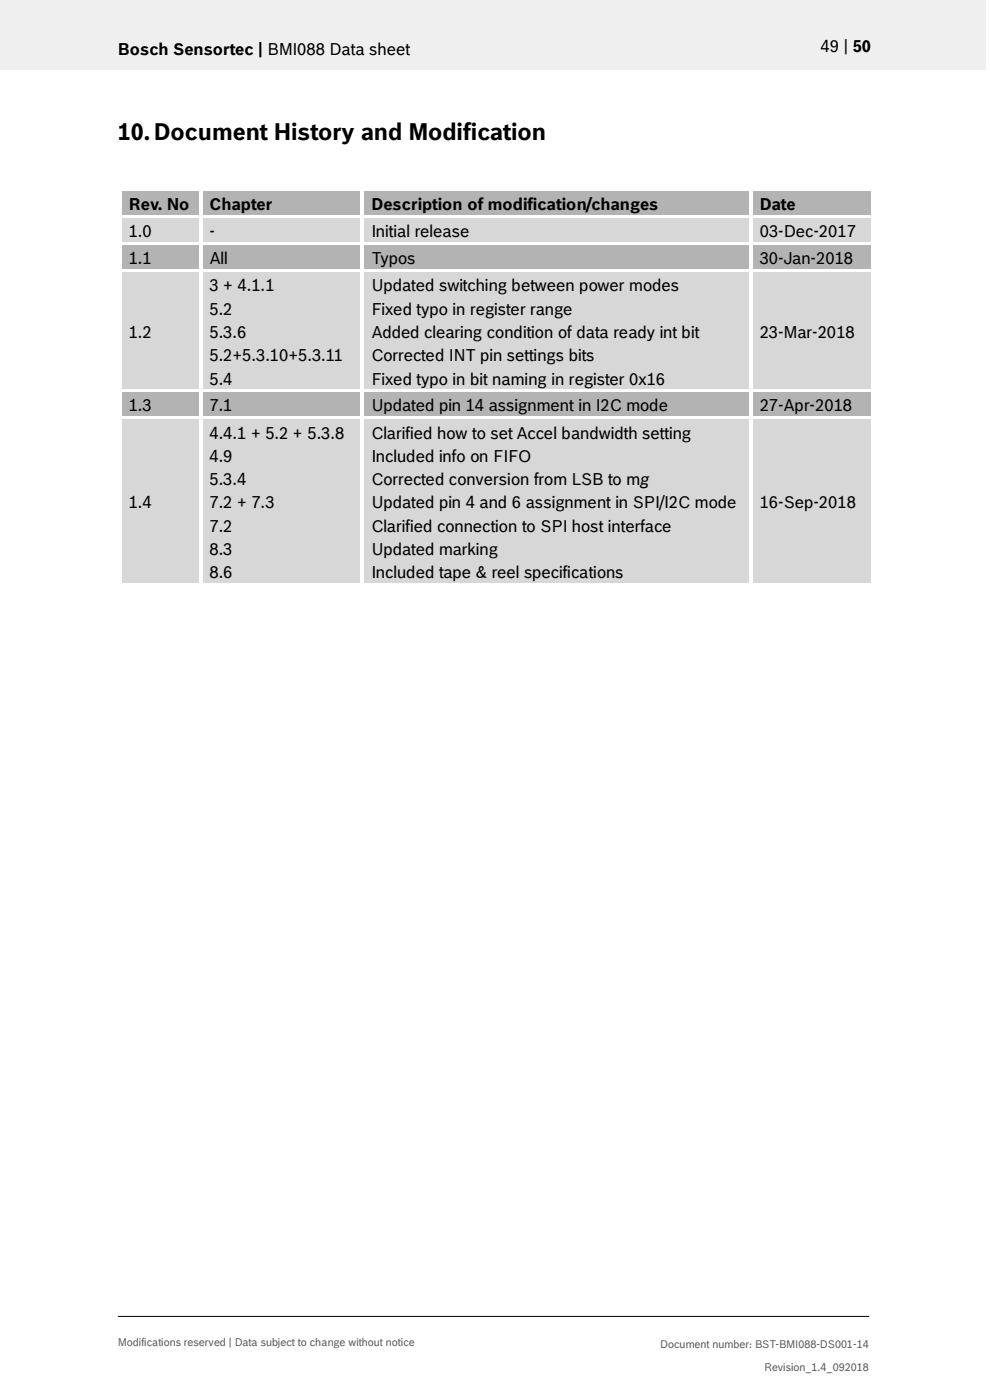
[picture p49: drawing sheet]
<svg xmlns="http://www.w3.org/2000/svg" width="210mm" height="297mm" viewBox="0 0 210 297" stroke-linecap="round" stroke-linejoin="round" font-family="sans-serif">
<defs><g id="words">
<text font-size="5" x="25" y="29.6">10.Document History and Modification</text>
<g font-size="3.5">
<text x="25" y="11.6">Bosch Sensortec | BMI088 Data sheet</text>
<text x="174.1" y="11">49 | 50</text>
<text x="27.3" y="44.6">Rev. No</text>
<text x="44.4" y="44.6">Chapter</text>
<text x="78.8" y="44.6">Description of modification/changes</text>
<text x="161.2" y="44.6">Date</text>
<text x="27.3" y="50.3">1.0</text>
<text x="44.4" y="50.3">-</text>
<text x="78.8" y="50.3">Initial release</text>
<text x="161.2" y="50.3">03-Dec-2017</text>
<text x="27.3" y="56.1">1.1</text>
<text x="44.4" y="56.1">All</text>
<text x="78.8" y="56.1">Typos</text>
<text x="161.2" y="56.1">30-Jan-2018</text>
<text x="44.4" y="61.8">3 + 4.1.1</text>
<text x="78.8" y="61.8">Updated switching between power modes</text>
<text x="27.3" y="71.7">1.2</text>
<text x="44.4" y="66.8">5.2</text>
<text x="44.4" y="71.7">5.3.6</text>
<text x="78.8" y="66.8">Fixed typo in register range</text>
<text x="78.8" y="71.7">Added clearing condition of data ready int bit</text>
<text x="161.2" y="71.7">23-Mar-2018</text>
<text x="44.4" y="76.6">5.2+5.3.10+5.3.11</text>
<text x="78.8" y="76.6">Corrected INT pin settings bits</text>
<text x="44.4" y="81.6">5.4</text>
<text x="78.8" y="81.6">Fixed typo in bit naming in register 0x16</text>
<text x="27.3" y="87.3">1.3</text>
<text x="44.4" y="87.3">7.1</text>
<text x="78.8" y="87.3">Updated pin 14 assignment in I2C mode</text>
<text x="161.2" y="87.3">27-Apr-2018</text>
<text x="44.4" y="93">4.4.1 + 5.2 + 5.3.8</text>
<text x="78.8" y="93">Clarified how to set Accel bandwidth setting</text>
<text x="44.4" y="98">4.9</text>
<text x="78.8" y="98">Included info on FIFO</text>
<text x="27.3" y="107.9">1.4</text>
<text x="44.4" y="102.9">5.3.4</text>
<text x="44.4" y="107.9">7.2 + 7.3</text>
<text x="78.8" y="102.9">Corrected conversion from LSB to mg</text>
<text x="78.8" y="107.9">Updated pin 4 and 6 assignment in SPI/I2C mode</text>
<text x="161.2" y="107.9">16-Sep-2018</text>
<text x="44.4" y="112.8">7.2</text>
<text x="78.8" y="112.8">Clarified connection to SPI host interface</text>
<text x="44.4" y="117.7">8.3</text>
<text x="78.8" y="117.7">Updated marking</text>
<text x="44.4" y="122.7">8.6</text>
<text x="78.8" y="122.7">Included tape &amp; reel specifications</text>
</g>
<g font-size="2.3" fill="#535f6b">
<text x="25" y="285.5">Modifications reserved | Data subject to change without notice</text>
<text x="140.1" y="285.9">Document number: BST-BMI088-DS001-14</text>
<text x="162.1" y="290.9">Revision_1.4_092018</text>
</g>
</g></defs>
<path d="M0 0h209.1v14.8h-209.1z" fill="#efeff0"/>
<path d="M25 279.3h159.4" fill="none" stroke="#000" stroke-width=".21"/>
<g fill="#b2b3b5">
<path d="M25.8 40.6h16.3v5h-16.3z" fill-rule="evenodd"/>
<path d="M42.9 40.6h33.6v5h-33.6z" fill-rule="evenodd"/>
<path d="M77.3 40.6h81.6v5h-81.6z" fill-rule="evenodd"/>
<path d="M159.6 40.6h25.1v5h-25.1z" fill-rule="evenodd"/>
</g>
<g fill="#b2b3b5">
<path d="M27.3 40.6h13.3v5h-13.3z"/>
<path d="M44.4 40.6h30.6v5h-30.6z"/>
<path d="M78.8 40.6h78.6v5h-78.6z"/>
<path d="M161.2 40.6h22v5h-22z"/>
</g>
<g fill="#fff">
<path d="M25.1 39.9h.7v.8h-.7z" fill-rule="evenodd"/>
<path d="M25.1 39.9h.7v.7h-.7z" fill-rule="evenodd"/>
<path d="M25.8 39.9h16.4v.7h-16.4z" fill-rule="evenodd"/>
</g>
<path d="M25.8 40.7h16.4" fill="none" stroke="#b2b3b5" stroke-width=".21"/>
<path d="M42.2 40.6l.7 .1z" fill="#fff"/>
<g fill="#fff">
<path d="M42.2 39.9h.7v.7h-.7z" fill-rule="evenodd"/>
<path d="M42.9 39.9h33.6v.7h-33.6z" fill-rule="evenodd"/>
</g>
<path d="M42.9 40.7h33.6" fill="none" stroke="#b2b3b5" stroke-width=".21"/>
<path d="M76.5 40.6l.8 .1z" fill="#fff"/>
<g fill="#fff">
<path d="M76.5 39.9h.8v.7h-.8z" fill-rule="evenodd"/>
<path d="M77.3 39.9h81.6v.7h-81.6z" fill-rule="evenodd"/>
</g>
<path d="M77.3 40.7h81.6" fill="none" stroke="#b2b3b5" stroke-width=".21"/>
<path d="M158.9 40.6l.7 .1z" fill="#fff"/>
<g fill="#fff">
<path d="M158.9 39.9h.7v.7h-.7z" fill-rule="evenodd"/>
<path d="M159.6 39.9h25.2v.7h-25.2z" fill-rule="evenodd"/>
</g>
<path d="M159.6 40.7h25.2" fill="none" stroke="#b2b3b5" stroke-width=".21"/>
<g fill="#fff">
<path d="M184.8 39.9h.7v.8h-.7z" fill-rule="evenodd"/>
<path d="M184.8 39.9h.7v.7h-.7z" fill-rule="evenodd"/>
<path d="M25.1 40.7h.7v4.9h-.7z" fill-rule="evenodd"/>
<path d="M42.2 40.7h.7v4.9h-.7z" fill-rule="evenodd"/>
<path d="M76.5 40.7h.8v4.9h-.8z" fill-rule="evenodd"/>
<path d="M158.9 40.7h.7v4.9h-.7z" fill-rule="evenodd"/>
<path d="M184.8 40.7h.7v4.9h-.7z" fill-rule="evenodd"/>
</g>
<g fill="#d7d7da">
<path d="M25.8 46.4h16.3v4.9h-16.3z" fill-rule="evenodd"/>
<path d="M42.9 46.4h33.6v4.9h-33.6z" fill-rule="evenodd"/>
<path d="M77.3 46.4h81.6v4.9h-81.6z" fill-rule="evenodd"/>
<path d="M159.6 46.4h25.1v4.9h-25.1z" fill-rule="evenodd"/>
</g>
<g fill="#d7d7da">
<path d="M27.3 46.4h13.3v4.9h-13.3z"/>
<path d="M44.4 46.4h30.6v4.9h-30.6z"/>
<path d="M78.8 46.4h78.6v4.9h-78.6z"/>
<path d="M161.2 46.4h22v4.9h-22z"/>
</g>
<g fill="#fff">
<path d="M25.1 45.6h.7v.8h-.7z" fill-rule="evenodd"/>
<path d="M25.8 45.6h16.4v.8h-16.4z" fill-rule="evenodd"/>
</g>
<path d="M25.8 46.4h16.4" fill="none" stroke="#d7d7da" stroke-width=".21"/>
<g fill="#fff">
<path d="M42.2 45.6h.7v.8h-.7z" fill-rule="evenodd"/>
<path d="M42.9 45.6h33.6v.8h-33.6z" fill-rule="evenodd"/>
</g>
<path d="M42.9 46.4h33.6" fill="none" stroke="#d7d7da" stroke-width=".21"/>
<g fill="#fff">
<path d="M76.5 45.6h.8v.8h-.8z" fill-rule="evenodd"/>
<path d="M77.3 45.6h81.6v.8h-81.6z" fill-rule="evenodd"/>
</g>
<path d="M77.3 46.4h81.6" fill="none" stroke="#d7d7da" stroke-width=".21"/>
<g fill="#fff">
<path d="M158.9 45.6h.7v.8h-.7z" fill-rule="evenodd"/>
<path d="M159.6 45.6h25.2v.8h-25.2z" fill-rule="evenodd"/>
</g>
<path d="M159.6 46.4h25.2" fill="none" stroke="#d7d7da" stroke-width=".21"/>
<g fill="#fff">
<path d="M184.8 45.6h.7v.8h-.7z" fill-rule="evenodd"/>
<path d="M25.1 46.4h.7v4.9h-.7z" fill-rule="evenodd"/>
<path d="M42.2 46.4h.7v4.9h-.7z" fill-rule="evenodd"/>
<path d="M76.5 46.4h.8v4.9h-.8z" fill-rule="evenodd"/>
<path d="M158.9 46.4h.7v4.9h-.7z" fill-rule="evenodd"/>
<path d="M184.8 46.4h.7v4.9h-.7z" fill-rule="evenodd"/>
</g>
<g fill="#b2b3b5">
<path d="M25.8 52.1h16.3v5h-16.3z" fill-rule="evenodd"/>
<path d="M42.9 52.1h33.6v5h-33.6z" fill-rule="evenodd"/>
<path d="M77.3 52.1h81.6v5h-81.6z" fill-rule="evenodd"/>
<path d="M159.6 52.1h25.1v5h-25.1z" fill-rule="evenodd"/>
</g>
<g fill="#b2b3b5">
<path d="M27.3 52.1h13.3v5h-13.3z"/>
<path d="M44.4 52.1h30.6v5h-30.6z"/>
<path d="M78.8 52.1h78.6v5h-78.6z"/>
<path d="M161.2 52.1h22v5h-22z"/>
</g>
<g fill="#fff">
<path d="M25.1 51.3h.7v.8h-.7z" fill-rule="evenodd"/>
<path d="M25.8 51.3h16.4v.8h-16.4z" fill-rule="evenodd"/>
</g>
<path d="M25.8 52.1h16.4" fill="none" stroke="#b2b3b5" stroke-width=".21"/>
<g fill="#fff">
<path d="M42.2 51.3h.7v.8h-.7z" fill-rule="evenodd"/>
<path d="M42.9 51.3h33.6v.8h-33.6z" fill-rule="evenodd"/>
</g>
<path d="M42.9 52.1h33.6" fill="none" stroke="#b2b3b5" stroke-width=".21"/>
<g fill="#fff">
<path d="M76.5 51.3h.8v.8h-.8z" fill-rule="evenodd"/>
<path d="M77.3 51.3h81.6v.8h-81.6z" fill-rule="evenodd"/>
</g>
<path d="M77.3 52.1h81.6" fill="none" stroke="#b2b3b5" stroke-width=".21"/>
<g fill="#fff">
<path d="M158.9 51.3h.7v.8h-.7z" fill-rule="evenodd"/>
<path d="M159.6 51.3h25.2v.8h-25.2z" fill-rule="evenodd"/>
</g>
<path d="M159.6 52.1h25.2" fill="none" stroke="#b2b3b5" stroke-width=".21"/>
<g fill="#fff">
<path d="M184.8 51.3h.7v.8h-.7z" fill-rule="evenodd"/>
<path d="M25.1 52.1h.7v5h-.7z" fill-rule="evenodd"/>
<path d="M42.2 52.1h.7v5h-.7z" fill-rule="evenodd"/>
<path d="M76.5 52.1h.8v5h-.8z" fill-rule="evenodd"/>
<path d="M158.9 52.1h.7v5h-.7z" fill-rule="evenodd"/>
<path d="M184.8 52.1h.7v5h-.7z" fill-rule="evenodd"/>
</g>
<g fill="#d7d7da">
<path d="M25.8 57.9h16.3v24.6h-16.3z" fill-rule="evenodd"/>
<path d="M27.3 67.7h13.3v5h-13.3z" fill-rule="evenodd"/>
<path d="M42.9 57.9h33.6v24.6h-33.6z" fill-rule="evenodd"/>
<path d="M44.4 62.8h30.6v4.9h-30.6z" fill-rule="evenodd"/>
<path d="M44.4 67.7h30.6v5h-30.6z" fill-rule="evenodd"/>
<path d="M44.4 72.7h30.6v4.9h-30.6z" fill-rule="evenodd"/>
<path d="M77.3 57.9h81.6v24.6h-81.6z" fill-rule="evenodd"/>
<path d="M78.8 62.8h78.6v4.9h-78.6z" fill-rule="evenodd"/>
<path d="M78.8 67.7h78.6v5h-78.6z" fill-rule="evenodd"/>
<path d="M78.8 72.7h78.6v4.9h-78.6z" fill-rule="evenodd"/>
<path d="M159.6 57.9h25.1v24.6h-25.1z" fill-rule="evenodd"/>
<path d="M161.2 67.7h22v5h-22z" fill-rule="evenodd"/>
</g>
<g fill="#d7d7da">
<path d="M44.4 57.9h30.6v4.9h-30.6z"/>
<path d="M44.4 77.6h30.6v4.9h-30.6z"/>
<path d="M78.8 57.9h78.6v4.9h-78.6z"/>
<path d="M78.8 77.6h78.6v4.9h-78.6z"/>
</g>
<g fill="#fff">
<path d="M25.1 57.1h.7v.8h-.7z" fill-rule="evenodd"/>
<path d="M25.8 57.1h16.4v.7h-16.4z" fill-rule="evenodd"/>
</g>
<path d="M25.8 57.8h16.4" fill="none" stroke="#d7d7da" stroke-width=".21"/>
<g fill="#fff">
<path d="M42.2 57.1h.7v.8h-.7z" fill-rule="evenodd"/>
<path d="M42.9 57.1h33.6v.7h-33.6z" fill-rule="evenodd"/>
</g>
<path d="M42.9 57.8h33.6" fill="none" stroke="#d7d7da" stroke-width=".21"/>
<g fill="#fff">
<path d="M76.5 57.1h.8v.8h-.8z" fill-rule="evenodd"/>
<path d="M77.3 57.1h81.6v.7h-81.6z" fill-rule="evenodd"/>
</g>
<path d="M77.3 57.8h81.6" fill="none" stroke="#d7d7da" stroke-width=".21"/>
<g fill="#fff">
<path d="M158.9 57.1h.7v.8h-.7z" fill-rule="evenodd"/>
<path d="M159.6 57.1h25.2v.7h-25.2z" fill-rule="evenodd"/>
</g>
<path d="M159.6 57.8h25.2" fill="none" stroke="#d7d7da" stroke-width=".21"/>
<g fill="#fff">
<path d="M184.8 57.1h.7v.8h-.7z" fill-rule="evenodd"/>
<path d="M25.1 57.9h.7v24.6h-.7z" fill-rule="evenodd"/>
<path d="M42.2 57.9h.7v24.6h-.7z" fill-rule="evenodd"/>
<path d="M76.5 57.9h.8v24.6h-.8z" fill-rule="evenodd"/>
<path d="M158.9 57.9h.7v24.6h-.7z" fill-rule="evenodd"/>
<path d="M184.8 57.9h.7v24.6h-.7z" fill-rule="evenodd"/>
</g>
<g fill="#b2b3b5">
<path d="M25.8 83.4h16.3v4.9h-16.3z" fill-rule="evenodd"/>
<path d="M42.9 83.4h33.6v4.9h-33.6z" fill-rule="evenodd"/>
<path d="M77.3 83.4h81.6v4.9h-81.6z" fill-rule="evenodd"/>
<path d="M159.6 83.4h25.1v4.9h-25.1z" fill-rule="evenodd"/>
</g>
<g fill="#b2b3b5">
<path d="M27.3 83.4h13.3v4.9h-13.3z"/>
<path d="M44.4 83.4h30.6v4.9h-30.6z"/>
<path d="M78.8 83.4h78.6v4.9h-78.6z"/>
<path d="M161.2 83.4h22v4.9h-22z"/>
</g>
<g fill="#fff">
<path d="M25.1 82.5h.7v.9h-.7z" fill-rule="evenodd"/>
<path d="M25.8 82.5h16.4v.8h-16.4z" fill-rule="evenodd"/>
</g>
<path d="M25.8 83.3h16.4" fill="none" stroke="#b2b3b5" stroke-width=".21"/>
<g fill="#fff">
<path d="M42.2 82.5h.7v.9h-.7z" fill-rule="evenodd"/>
<path d="M42.9 82.5h33.6v.8h-33.6z" fill-rule="evenodd"/>
</g>
<path d="M42.9 83.3h33.6" fill="none" stroke="#b2b3b5" stroke-width=".21"/>
<g fill="#fff">
<path d="M76.5 82.5h.8v.9h-.8z" fill-rule="evenodd"/>
<path d="M77.3 82.5h81.6v.8h-81.6z" fill-rule="evenodd"/>
</g>
<path d="M77.3 83.3h81.6" fill="none" stroke="#b2b3b5" stroke-width=".21"/>
<g fill="#fff">
<path d="M158.9 82.5h.7v.9h-.7z" fill-rule="evenodd"/>
<path d="M159.6 82.5h25.2v.8h-25.2z" fill-rule="evenodd"/>
</g>
<path d="M159.6 83.3h25.2" fill="none" stroke="#b2b3b5" stroke-width=".21"/>
<g fill="#fff">
<path d="M184.8 82.5h.7v.9h-.7z" fill-rule="evenodd"/>
<path d="M25.1 83.4h.7v4.9h-.7z" fill-rule="evenodd"/>
<path d="M42.2 83.4h.7v4.9h-.7z" fill-rule="evenodd"/>
<path d="M76.5 83.4h.8v4.9h-.8z" fill-rule="evenodd"/>
<path d="M158.9 83.4h.7v4.9h-.7z" fill-rule="evenodd"/>
<path d="M184.8 83.4h.7v4.9h-.7z" fill-rule="evenodd"/>
</g>
<g fill="#d7d7da">
<path d="M25.8 89.1h16.3v34.6h-16.3z" fill-rule="evenodd"/>
<path d="M27.3 103.9h13.3v4.9h-13.3z" fill-rule="evenodd"/>
<path d="M42.9 89.1h33.6v34.6h-33.6z" fill-rule="evenodd"/>
<path d="M44.4 94h30.6v4.9h-30.6z" fill-rule="evenodd"/>
<path d="M44.4 98.9h30.6v5h-30.6z" fill-rule="evenodd"/>
<path d="M44.4 103.9h30.6v4.9h-30.6z" fill-rule="evenodd"/>
<path d="M44.4 108.8h30.6v4.9h-30.6z" fill-rule="evenodd"/>
<path d="M44.4 113.7h30.6v5h-30.6z" fill-rule="evenodd"/>
<path d="M77.3 89.1h81.6v34.6h-81.6z" fill-rule="evenodd"/>
<path d="M78.8 94h78.6v4.9h-78.6z" fill-rule="evenodd"/>
<path d="M78.8 98.9h78.6v5h-78.6z" fill-rule="evenodd"/>
<path d="M78.8 103.9h78.6v4.9h-78.6z" fill-rule="evenodd"/>
<path d="M78.8 108.8h78.6v4.9h-78.6z" fill-rule="evenodd"/>
<path d="M78.8 113.7h78.6v5h-78.6z" fill-rule="evenodd"/>
<path d="M159.6 89.1h25.1v34.6h-25.1z" fill-rule="evenodd"/>
<path d="M161.2 103.9h22v4.9h-22z" fill-rule="evenodd"/>
</g>
<g fill="#d7d7da">
<path d="M44.4 89.1h30.6v4.9h-30.6z"/>
<path d="M44.4 118.7h30.6v5h-30.6z"/>
<path d="M78.8 89.1h78.6v4.9h-78.6z"/>
<path d="M78.8 118.7h78.6v5h-78.6z"/>
</g>
<g fill="#fff">
<path d="M25.1 88.3h.7v.8h-.7z" fill-rule="evenodd"/>
<path d="M25.8 88.3h16.4v.7h-16.4z" fill-rule="evenodd"/>
</g>
<path d="M25.8 89h16.4" fill="none" stroke="#d7d7da" stroke-width=".21"/>
<g fill="#fff">
<path d="M42.2 88.3h.7v.8h-.7z" fill-rule="evenodd"/>
<path d="M42.9 88.3h33.6v.7h-33.6z" fill-rule="evenodd"/>
</g>
<path d="M42.9 89h33.6" fill="none" stroke="#d7d7da" stroke-width=".21"/>
<g fill="#fff">
<path d="M76.5 88.3h.8v.8h-.8z" fill-rule="evenodd"/>
<path d="M77.3 88.3h81.6v.7h-81.6z" fill-rule="evenodd"/>
</g>
<path d="M77.3 89h81.6" fill="none" stroke="#d7d7da" stroke-width=".21"/>
<g fill="#fff">
<path d="M158.9 88.3h.7v.8h-.7z" fill-rule="evenodd"/>
<path d="M159.6 88.3h25.2v.7h-25.2z" fill-rule="evenodd"/>
</g>
<path d="M159.6 89h25.2" fill="none" stroke="#d7d7da" stroke-width=".21"/>
<g fill="#fff">
<path d="M184.8 88.3h.7v.8h-.7z" fill-rule="evenodd"/>
<path d="M25.1 89.1h.7v34.6h-.7z" fill-rule="evenodd"/>
<path d="M25.1 123.7h.7v.8h-.7z" fill-rule="evenodd"/>
<path d="M25.1 123.7h.7v.8h-.7z" fill-rule="evenodd"/>
<path d="M25.8 123.7h16.4v.8h-16.4z" fill-rule="evenodd"/>
<path d="M42.2 89.1h.7v34.6h-.7z" fill-rule="evenodd"/>
<path d="M42.2 123.7h.7v.8h-.7z" fill-rule="evenodd"/>
<path d="M42.9 123.7h33.6v.8h-33.6z" fill-rule="evenodd"/>
<path d="M76.5 89.1h.8v34.6h-.8z" fill-rule="evenodd"/>
<path d="M76.5 123.7h.8v.8h-.8z" fill-rule="evenodd"/>
<path d="M77.3 123.7h81.6v.8h-81.6z" fill-rule="evenodd"/>
<path d="M158.9 89.1h.7v34.6h-.7z" fill-rule="evenodd"/>
<path d="M158.9 123.7h.7v.8h-.7z" fill-rule="evenodd"/>
<path d="M159.6 123.7h25.2v.8h-25.2z" fill-rule="evenodd"/>
<path d="M184.8 89.1h.7v34.6h-.7z" fill-rule="evenodd"/>
<path d="M184.8 123.7h.7v.8h-.7z" fill-rule="evenodd"/>
<path d="M184.8 123.7h.7v.8h-.7z" fill-rule="evenodd"/>
</g>
<use href="#words"/>
</svg>
